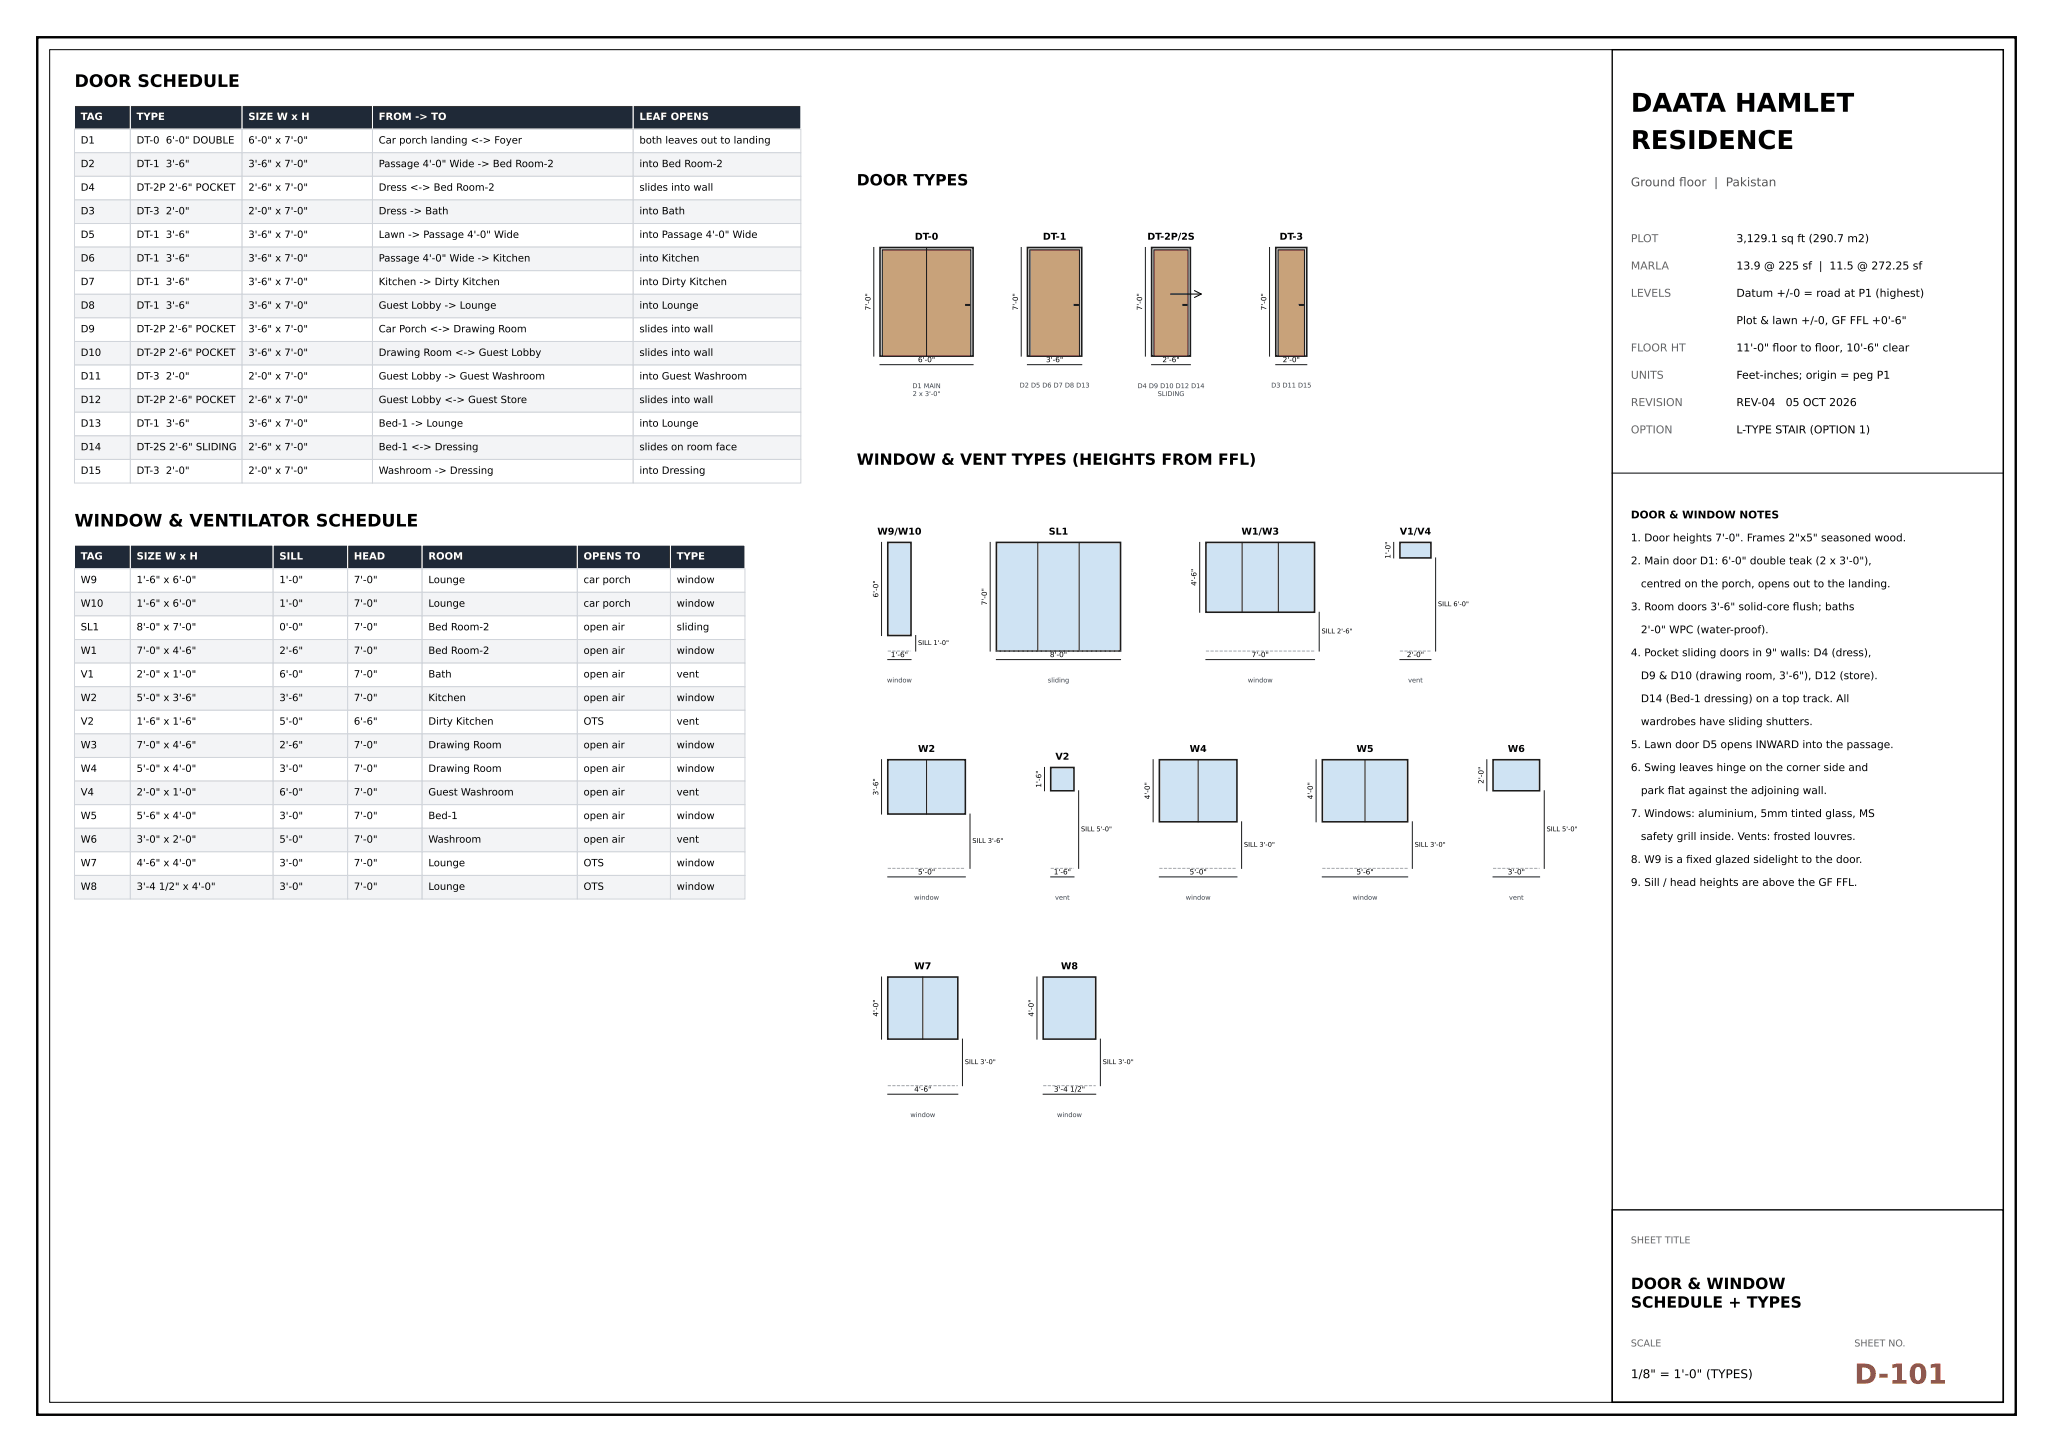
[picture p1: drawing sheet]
<svg xmlns="http://www.w3.org/2000/svg" width="420mm" height="297mm" viewBox="0 0 420 297" stroke-linecap="round" stroke-linejoin="round" font-family="sans-serif">
<defs><g id="words">
<text font-size="5.6" fill="#c0392b" x="379.3" y="283">D-101</text>
<g font-size="5.3">
<text x="333.6" y="22.9">DAATA HAMLET</text>
<text x="333.6" y="30.5">RESIDENCE</text>
</g>
<g font-size="3.5">
<text x="15.2" y="17.8">DOOR SCHEDULE</text>
<text x="15.2" y="107.7">WINDOW &amp; VENTILATOR SCHEDULE</text>
</g>
<g font-size="3.2">
<text x="175.3" y="37.9">DOOR TYPES</text>
<text x="175.3" y="95.1">WINDOW &amp; VENT TYPES (HEIGHTS FROM FFL)</text>
<text x="333.6" y="263.7">DOOR &amp; WINDOW</text>
<text x="333.6" y="267.5">SCHEDULE + TYPES</text>
</g>
<g font-size="2.5" fill="#555">
<text x="333.6" y="38.1">Ground foor | Pakistan</text>
<text x="343.5" y="38.1">l</text>
</g>
<text font-size="2.5" x="333.6" y="281.9">1/8&quot; = 1'-0&quot; (TYPES)</text>
<g font-size="2.2" fill="#666">
<text x="333.6" y="49.5">PLOT</text>
<text x="333.6" y="55.1">MARLA</text>
<text x="333.6" y="60.7">LEVELS</text>
<text x="333.6" y="71.9">FLOOR HT</text>
<text x="333.6" y="77.5">UNITS</text>
<text x="333.6" y="83.1">REVISION</text>
<text x="333.6" y="88.6">OPTION</text>
</g>
<g font-size="2.2">
<text x="355.2" y="49.5">3,129.1 sq ft (290.7 m2)</text>
<text x="355.2" y="55.1">13.9 @ 225 sf | 11.5 @ 272.25 sf</text>
<text x="355.2" y="60.7">Datum +/-0 = road at P1 (highest)</text>
<text x="355.2" y="66.3">Plot &amp; lawn +/-0, GF FFL +0'-6&quot;</text>
<text x="355.2" y="71.9">11'-0&quot; foor to foor, 10'-6&quot; clear</text>
<text x="362.6" y="71.9">l</text>
<text x="371.3" y="71.9">l</text>
<text x="355.2" y="77.5">Feet-inches; origin = peg P1</text>
<text x="355.2" y="83.1">REV-04</text>
<text x="365.3" y="83.1">05 OCT 2026</text>
<text x="355.2" y="88.6">L-TYPE STAIR (OPTION 1)</text>
<text x="333.6" y="106">DOOR &amp; WINDOW NOTES</text>
<text x="333.6" y="110.7">1. Door heights 7'-0&quot;. Frames 2&quot;x5&quot; seasoned wood.</text>
<text x="333.6" y="115.4">2. Main door D1: 6'-0&quot; double teak (2 x 3'-0&quot;),</text>
<text x="333.6" y="124.8">3. Room doors 3'-6&quot; solid-core fush; baths</text>
<text x="335.7" y="120.1">centred on the porch, opens out to the landing.</text>
<text x="366.7" y="124.8">l</text>
<text x="335.7" y="129.5">2'-0&quot; WPC (water-proof).</text>
<text x="333.6" y="134.2">4. Pocket sliding doors in 9&quot; walls: D4 (dress),</text>
<text x="335.7" y="138.9">D9 &amp; D10 (drawing room, 3'-6&quot;), D12 (store).</text>
<text x="335.7" y="143.6">D14 (Bed-1 dressing) on a top track. All</text>
<text x="335.7" y="148.3">wardrobes have sliding shutters.</text>
<text x="333.6" y="153">5. Lawn door D5 opens INWARD into the passage.</text>
<text x="333.6" y="157.7">6. Swing leaves hinge on the corner side and</text>
<text x="333.6" y="167.1">7. Windows: aluminium, 5mm tinted glass, MS</text>
<text x="335.7" y="162.4">park fat against the adjoining wall.</text>
<text x="341.2" y="162.4">l</text>
<text x="335.7" y="171.8">safety grill inside. Vents: frosted louvres.</text>
<text x="333.6" y="176.5">8. W9 is a fxed glazed sidelight to the door.</text>
<text x="344.9" y="176.5">i</text>
<text x="333.6" y="181.2">9. Sill / head heights are above the GF FFL.</text>
</g>
<g font-size="2" fill="#fff">
<text x="16.5" y="24.5">TAG</text>
<text x="27.9" y="24.5">TYPE</text>
<text x="50.8" y="24.5">SIZE W x H</text>
<text x="77.5" y="24.5">FROM -&gt; TO</text>
<text x="130.8" y="24.5">LEAF OPENS</text>
<text x="16.5" y="114.5">TAG</text>
<text x="27.9" y="114.5">SIZE W x H</text>
<text x="57.1" y="114.5">SILL</text>
<text x="72.4" y="114.5">HEAD</text>
<text x="87.6" y="114.5">ROOM</text>
<text x="119.4" y="114.5">OPENS TO</text>
<text x="138.4" y="114.5">TYPE</text>
</g>
<g font-size="2">
<text x="16.5" y="29.4">D1</text>
<text x="27.9" y="29.4">DT-0 6'-0&quot; DOUBLE</text>
<text x="50.8" y="29.4">6'-0&quot; x 7'-0&quot;</text>
<text x="77.5" y="29.4">Car porch landing &lt;-&gt; Foyer</text>
<text x="130.8" y="29.4">both leaves out to landing</text>
<text x="16.5" y="34.2">D2</text>
<text x="27.9" y="34.2">DT-1 3'-6&quot;</text>
<text x="50.8" y="34.2">3'-6&quot; x 7'-0&quot;</text>
<text x="77.5" y="34.2">Passage 4'-0&quot; Wide -&gt; Bed Room-2</text>
<text x="130.8" y="34.2">into Bed Room-2</text>
<text x="16.5" y="39">D4</text>
<text x="27.9" y="39">DT-2P 2'-6&quot; POCKET</text>
<text x="50.8" y="39">2'-6&quot; x 7'-0&quot;</text>
<text x="77.5" y="39">Dress &lt;-&gt; Bed Room-2</text>
<text x="130.8" y="39">slides into wall</text>
<text x="16.5" y="43.8">D3</text>
<text x="27.9" y="43.8">DT-3 2'-0&quot;</text>
<text x="50.8" y="43.8">2'-0&quot; x 7'-0&quot;</text>
<text x="77.5" y="43.8">Dress -&gt; Bath</text>
<text x="130.8" y="43.8">into Bath</text>
<text x="16.5" y="48.7">D5</text>
<text x="16.5" y="53.5">D6</text>
<text x="27.9" y="48.7">DT-1 3'-6&quot;</text>
<text x="27.9" y="53.5">DT-1 3'-6&quot;</text>
<text x="50.8" y="48.7">3'-6&quot; x 7'-0&quot;</text>
<text x="50.8" y="53.5">3'-6&quot; x 7'-0&quot;</text>
<text x="77.5" y="48.7">Lawn -&gt; Passage 4'-0&quot; Wide</text>
<text x="77.5" y="53.5">Passage 4'-0&quot; Wide -&gt; Kitchen</text>
<text x="130.8" y="48.7">into Passage 4'-0&quot; Wide</text>
<text x="130.8" y="53.5">into Kitchen</text>
<text x="16.5" y="58.3">D7</text>
<text x="27.9" y="58.3">DT-1 3'-6&quot;</text>
<text x="50.8" y="58.3">3'-6&quot; x 7'-0&quot;</text>
<text x="77.5" y="58.3">Kitchen -&gt; Dirty Kitchen</text>
<text x="130.8" y="58.3">into Dirty Kitchen</text>
<text x="16.5" y="63.1">D8</text>
<text x="27.9" y="63.1">DT-1 3'-6&quot;</text>
<text x="50.8" y="63.1">3'-6&quot; x 7'-0&quot;</text>
<text x="77.5" y="63.1">Guest Lobby -&gt; Lounge</text>
<text x="130.8" y="63.1">into Lounge</text>
<text x="16.5" y="68">D9</text>
<text x="27.9" y="68">DT-2P 2'-6&quot; POCKET</text>
<text x="50.8" y="68">3'-6&quot; x 7'-0&quot;</text>
<text x="77.5" y="68">Car Porch &lt;-&gt; Drawing Room</text>
<text x="130.8" y="68">slides into wall</text>
<text x="16.5" y="72.8">D10</text>
<text x="16.5" y="77.6">D11</text>
<text x="27.9" y="72.8">DT-2P 2'-6&quot; POCKET</text>
<text x="27.9" y="77.6">DT-3 2'-0&quot;</text>
<text x="50.8" y="72.8">3'-6&quot; x 7'-0&quot;</text>
<text x="50.8" y="77.6">2'-0&quot; x 7'-0&quot;</text>
<text x="77.5" y="72.8">Drawing Room &lt;-&gt; Guest Lobby</text>
<text x="77.5" y="77.6">Guest Lobby -&gt; Guest Washroom</text>
<text x="130.8" y="72.8">slides into wall</text>
<text x="130.8" y="77.6">into Guest Washroom</text>
<text x="16.5" y="82.4">D12</text>
<text x="27.9" y="82.4">DT-2P 2'-6&quot; POCKET</text>
<text x="50.8" y="82.4">2'-6&quot; x 7'-0&quot;</text>
<text x="77.5" y="82.4">Guest Lobby &lt;-&gt; Guest Store</text>
<text x="130.8" y="82.4">slides into wall</text>
<text x="16.5" y="87.3">D13</text>
<text x="27.9" y="87.3">DT-1 3'-6&quot;</text>
<text x="50.8" y="87.3">3'-6&quot; x 7'-0&quot;</text>
<text x="77.5" y="87.3">Bed-1 -&gt; Lounge</text>
<text x="130.8" y="87.3">into Lounge</text>
<text x="16.5" y="92.1">D14</text>
<text x="27.9" y="92.1">DT-2S 2'-6&quot; SLIDING</text>
<text x="50.8" y="92.1">2'-6&quot; x 7'-0&quot;</text>
<text x="77.5" y="92.1">Bed-1 &lt;-&gt; Dressing</text>
<text x="130.8" y="92.1">slides on room face</text>
<text x="16.5" y="96.9">D15</text>
<text x="27.9" y="96.9">DT-3 2'-0&quot;</text>
<text x="50.8" y="96.9">2'-0&quot; x 7'-0&quot;</text>
<text x="77.5" y="96.9">Washroom -&gt; Dressing</text>
<text x="130.8" y="96.9">into Dressing</text>
<text x="16.5" y="119.3">W9</text>
<text x="27.9" y="119.3">1'-6&quot; x 6'-0&quot;</text>
<text x="57.1" y="119.3">1'-0&quot;</text>
<text x="72.4" y="119.3">7'-0&quot;</text>
<text x="87.6" y="119.3">Lounge</text>
<text x="119.4" y="119.3">car porch</text>
<text x="138.4" y="119.3">window</text>
<text x="16.5" y="124.1">W10</text>
<text x="27.9" y="124.1">1'-6&quot; x 6'-0&quot;</text>
<text x="57.1" y="124.1">1'-0&quot;</text>
<text x="72.4" y="124.1">7'-0&quot;</text>
<text x="87.6" y="124.1">Lounge</text>
<text x="119.4" y="124.1">car porch</text>
<text x="138.4" y="124.1">window</text>
<text x="16.5" y="128.9">SL1</text>
<text x="27.9" y="128.9">8'-0&quot; x 7'-0&quot;</text>
<text x="57.1" y="128.9">0'-0&quot;</text>
<text x="72.4" y="128.9">7'-0&quot;</text>
<text x="87.6" y="128.9">Bed Room-2</text>
<text x="119.4" y="128.9">open air</text>
<text x="138.4" y="128.9">sliding</text>
<text x="16.5" y="133.8">W1</text>
<text x="27.9" y="133.8">7'-0&quot; x 4'-6&quot;</text>
<text x="57.1" y="133.8">2'-6&quot;</text>
<text x="72.4" y="133.8">7'-0&quot;</text>
<text x="87.6" y="133.8">Bed Room-2</text>
<text x="119.4" y="133.8">open air</text>
<text x="138.4" y="133.8">window</text>
<text x="16.5" y="138.6">V1</text>
<text x="16.5" y="143.4">W2</text>
<text x="27.9" y="138.6">2'-0&quot; x 1'-0&quot;</text>
<text x="27.9" y="143.4">5'-0&quot; x 3'-6&quot;</text>
<text x="57.1" y="138.6">6'-0&quot;</text>
<text x="57.1" y="143.4">3'-6&quot;</text>
<text x="72.4" y="138.6">7'-0&quot;</text>
<text x="72.4" y="143.4">7'-0&quot;</text>
<text x="87.6" y="138.6">Bath</text>
<text x="87.6" y="143.4">Kitchen</text>
<text x="119.4" y="138.6">open air</text>
<text x="119.4" y="143.4">open air</text>
<text x="138.4" y="138.6">vent</text>
<text x="138.4" y="143.4">window</text>
<text x="16.5" y="148.2">V2</text>
<text x="27.9" y="148.2">1'-6&quot; x 1'-6&quot;</text>
<text x="57.1" y="148.2">5'-0&quot;</text>
<text x="72.4" y="148.2">6'-6&quot;</text>
<text x="87.6" y="148.2">Dirty Kitchen</text>
<text x="119.4" y="148.2">OTS</text>
<text x="138.4" y="148.2">vent</text>
<text x="16.5" y="153.1">W3</text>
<text x="27.9" y="153.1">7'-0&quot; x 4'-6&quot;</text>
<text x="57.1" y="153.1">2'-6&quot;</text>
<text x="72.4" y="153.1">7'-0&quot;</text>
<text x="87.6" y="153.1">Drawing Room</text>
<text x="119.4" y="153.1">open air</text>
<text x="138.4" y="153.1">window</text>
<text x="16.5" y="157.9">W4</text>
<text x="27.9" y="157.9">5'-0&quot; x 4'-0&quot;</text>
<text x="57.1" y="157.9">3'-0&quot;</text>
<text x="72.4" y="157.9">7'-0&quot;</text>
<text x="87.6" y="157.9">Drawing Room</text>
<text x="119.4" y="157.9">open air</text>
<text x="138.4" y="157.9">window</text>
<text x="16.5" y="162.7">V4</text>
<text x="16.5" y="167.5">W5</text>
<text x="27.9" y="162.7">2'-0&quot; x 1'-0&quot;</text>
<text x="27.9" y="167.5">5'-6&quot; x 4'-0&quot;</text>
<text x="57.1" y="162.7">6'-0&quot;</text>
<text x="57.1" y="167.5">3'-0&quot;</text>
<text x="72.4" y="162.7">7'-0&quot;</text>
<text x="72.4" y="167.5">7'-0&quot;</text>
<text x="87.6" y="162.7">Guest Washroom</text>
<text x="87.6" y="167.5">Bed-1</text>
<text x="119.4" y="162.7">open air</text>
<text x="119.4" y="167.5">open air</text>
<text x="138.4" y="162.7">vent</text>
<text x="138.4" y="167.5">window</text>
<text x="16.5" y="172.4">W6</text>
<text x="27.9" y="172.4">3'-0&quot; x 2'-0&quot;</text>
<text x="57.1" y="172.4">5'-0&quot;</text>
<text x="72.4" y="172.4">7'-0&quot;</text>
<text x="87.6" y="172.4">Washroom</text>
<text x="119.4" y="172.4">open air</text>
<text x="138.4" y="172.4">vent</text>
<text x="16.5" y="177.2">W7</text>
<text x="27.9" y="177.2">4'-6&quot; x 4'-0&quot;</text>
<text x="57.1" y="177.2">3'-0&quot;</text>
<text x="72.4" y="177.2">7'-0&quot;</text>
<text x="87.6" y="177.2">Lounge</text>
<text x="119.4" y="177.2">OTS</text>
<text x="138.4" y="177.2">window</text>
<text x="16.5" y="182">W8</text>
<text x="27.9" y="182">3'-4 1/2&quot; x 4'-0&quot;</text>
<text x="57.1" y="182">3'-0&quot;</text>
<text x="72.4" y="182">7'-0&quot;</text>
<text x="87.6" y="182">Lounge</text>
<text x="119.4" y="182">OTS</text>
<text x="138.4" y="182">window</text>
</g>
<g font-size="1.9">
<text x="187.1" y="49">DT-0</text>
<text x="213.3" y="49">DT-1</text>
<text x="234.7" y="49">DT-2P/2S</text>
<text x="261.8" y="49">DT-3</text>
<text x="179.5" y="109.4">W9/W10</text>
<text x="214.5" y="109.4">SL1</text>
<text x="254" y="109.4">W1/W3</text>
<text x="286.4" y="109.4">V1/V4</text>
<text x="187.8" y="153.8">W2</text>
<text x="215.9" y="155.4">V2</text>
<text x="243.4" y="153.8">W4</text>
<text x="277.5" y="153.8">W5</text>
<text x="308.5" y="153.8">W6</text>
<text x="187" y="198.3">W7</text>
<text x="217" y="198.3">W8</text>
</g>
<g font-size="1.9" fill="#666">
<text x="333.6" y="254.3">SHEET TITLE</text>
<text x="333.6" y="275.4">SCALE</text>
<text x="379.3" y="275.4">SHEET NO.</text>
</g>
<g font-size="1.5">
<text x="178.1" y="63.5" transform="rotate(-90 178.1 63.5)">7'-0&quot;</text>
<text x="208.2" y="63.5" transform="rotate(-90 208.2 63.5)">7'-0&quot;</text>
<text x="233.6" y="63.5" transform="rotate(-90 233.6 63.5)">7'-0&quot;</text>
<text x="259" y="63.5" transform="rotate(-90 259 63.5)">7'-0&quot;</text>
<text x="187.8" y="74.1">6'-0&quot;</text>
<text x="214" y="74.1">3'-6&quot;</text>
<text x="237.8" y="74.1">2'-6&quot;</text>
<text x="262.4" y="74.1">2'-0&quot;</text>
<text x="244.8" y="119.8" transform="rotate(-90 244.8 119.8)">4'-6&quot;</text>
<text x="284.4" y="114.3" transform="rotate(-90 284.4 114.3)">1'-0&quot;</text>
<text x="179.7" y="122.2" transform="rotate(-90 179.7 122.2)">6'-0&quot;</text>
<text x="201.9" y="123.8" transform="rotate(-90 201.9 123.8)">7'-0&quot;</text>
<text x="182.2" y="134.4">1'-6&quot;</text>
<text x="214.8" y="134.4">8'-0&quot;</text>
<text x="256.1" y="134.4">7'-0&quot;</text>
<text x="287.8" y="134.4">2'-0&quot;</text>
<text x="213" y="161.1" transform="rotate(-90 213 161.1)">1'-6&quot;</text>
<text x="303.5" y="160.3" transform="rotate(-90 303.5 160.3)">2'-0&quot;</text>
<text x="179.7" y="162.7" transform="rotate(-90 179.7 162.7)">3'-6&quot;</text>
<text x="235.2" y="163.5" transform="rotate(-90 235.2 163.5)">4'-0&quot;</text>
<text x="268.6" y="163.5" transform="rotate(-90 268.6 163.5)">4'-0&quot;</text>
<text x="187.8" y="178.9">5'-0&quot;</text>
<text x="215.6" y="178.9">1'-6&quot;</text>
<text x="243.4" y="178.9">5'-0&quot;</text>
<text x="277.5" y="178.9">5'-6&quot;</text>
<text x="308.4" y="178.9">3'-0&quot;</text>
<text x="179.7" y="208" transform="rotate(-90 179.7 208)">4'-0&quot;</text>
<text x="211.5" y="208" transform="rotate(-90 211.5 208)">4'-0&quot;</text>
<text x="187" y="223.3">4'-6&quot;</text>
<text x="215.6" y="223.3">3'-4 1/2&quot;</text>
</g>
<g font-size="1.3" fill="#374151">
<text x="186.7" y="79.4">D1 MAIN</text>
<text x="186.7" y="81">2 x 3'-0&quot;</text>
<text x="208.6" y="79.3">D2 D5 D6 D7 D8 D13</text>
<text x="232.7" y="79.4">D4 D9 D10 D12 D14</text>
<text x="236.8" y="81">SLIDING</text>
<text x="260.1" y="79.3">D3 D11 D15</text>
<text x="181.4" y="139.6">window</text>
<text x="214.3" y="139.6">sliding</text>
<text x="255.3" y="139.6">window</text>
<text x="288.1" y="139.6">vent</text>
<text x="187" y="184">window</text>
<text x="215.8" y="184">vent</text>
<text x="242.6" y="184">window</text>
<text x="276.7" y="184">window</text>
<text x="308.7" y="184">vent</text>
<text x="186.2" y="228.5">window</text>
<text x="216.2" y="228.5">window</text>
</g>
<g font-size="1.3">
<text x="294.2" y="124">SILL 6'-0&quot;</text>
<text x="187.8" y="131.9">SILL 1'-0&quot;</text>
<text x="270.4" y="129.6">SILL 2'-6&quot;</text>
<text x="198.9" y="172.4">SILL 3'-6&quot;</text>
<text x="221.1" y="170">SILL 5'-0&quot;</text>
<text x="254.5" y="173.2">SILL 3'-0&quot;</text>
<text x="289.4" y="173.2">SILL 3'-0&quot;</text>
<text x="316.4" y="170">SILL 5'-0&quot;</text>
<text x="197.4" y="217.7">SILL 3'-0&quot;</text>
<text x="225.6" y="217.7">SILL 3'-0&quot;</text>
</g>
</g></defs>
<path d="M7.6 7.6h404.8v281.8h-404.8z" fill="none" stroke="#000" stroke-width=".49"/>
<path d="M10.2 10.2h399.6v276.6h-399.6zM329.8 96.8h80" fill="none" stroke="#000" stroke-width=".2"/>
<path d="M329.8 10.2h80v276.6h-80zM329.8 247.5h80v39.3h-80z" fill="none" stroke="#000" stroke-width=".28"/>
<g fill="#1f2937" stroke="#fff" stroke-width=".2">
<path d="M15.2 21.6h11.5v4.8h-11.5z"/>
<path d="M26.7 21.6h22.8v4.8h-22.8z"/>
<path d="M49.5 21.6h26.7v4.8h-26.7z"/>
<path d="M76.2 21.6h53.3v4.8h-53.3z"/>
<path d="M129.5 21.6h34.3v4.8h-34.3z"/>
</g>
<g fill="#fff" stroke="#d1d5db" stroke-width=".2">
<path d="M15.2 26.4h11.5v4.8h-11.5z"/>
<path d="M26.7 26.4h22.8v4.8h-22.8z"/>
<path d="M49.5 26.4h26.7v4.8h-26.7z"/>
<path d="M76.2 26.4h53.3v4.8h-53.3z"/>
<path d="M129.5 26.4h34.3v4.8h-34.3z"/>
</g>
<g fill="#f3f4f6" stroke="#d1d5db" stroke-width=".2">
<path d="M15.2 31.2h11.5v4.9h-11.5z"/>
<path d="M26.7 31.2h22.8v4.9h-22.8z"/>
<path d="M49.5 31.2h26.7v4.9h-26.7z"/>
<path d="M76.2 31.2h53.3v4.9h-53.3z"/>
<path d="M129.5 31.2h34.3v4.9h-34.3z"/>
</g>
<g fill="#fff" stroke="#d1d5db" stroke-width=".2">
<path d="M15.2 36.1h11.5v4.8h-11.5z"/>
<path d="M26.7 36.1h22.8v4.8h-22.8z"/>
<path d="M49.5 36.1h26.7v4.8h-26.7z"/>
<path d="M76.2 36.1h53.3v4.8h-53.3z"/>
<path d="M129.5 36.1h34.3v4.8h-34.3z"/>
</g>
<g fill="#f3f4f6" stroke="#d1d5db" stroke-width=".2">
<path d="M15.2 40.9h11.5v4.8h-11.5z"/>
<path d="M26.7 40.9h22.8v4.8h-22.8z"/>
<path d="M49.5 40.9h26.7v4.8h-26.7z"/>
<path d="M76.2 40.9h53.3v4.8h-53.3z"/>
<path d="M129.5 40.9h34.3v4.8h-34.3z"/>
</g>
<g fill="#fff" stroke="#d1d5db" stroke-width=".2">
<path d="M15.2 45.7h11.5v4.8h-11.5z"/>
<path d="M26.7 45.7h22.8v4.8h-22.8z"/>
<path d="M49.5 45.7h26.7v4.8h-26.7z"/>
<path d="M76.2 45.7h53.3v4.8h-53.3z"/>
<path d="M129.5 45.7h34.3v4.8h-34.3z"/>
</g>
<g fill="#f3f4f6" stroke="#d1d5db" stroke-width=".2">
<path d="M15.2 50.5h11.5v4.9h-11.5z"/>
<path d="M26.7 50.5h22.8v4.9h-22.8z"/>
<path d="M49.5 50.5h26.7v4.9h-26.7z"/>
<path d="M76.2 50.5h53.3v4.9h-53.3z"/>
<path d="M129.5 50.5h34.3v4.9h-34.3z"/>
</g>
<g fill="#fff" stroke="#d1d5db" stroke-width=".2">
<path d="M15.2 55.4h11.5v4.8h-11.5z"/>
<path d="M26.7 55.4h22.8v4.8h-22.8z"/>
<path d="M49.5 55.4h26.7v4.8h-26.7z"/>
<path d="M76.2 55.4h53.3v4.8h-53.3z"/>
<path d="M129.5 55.4h34.3v4.8h-34.3z"/>
</g>
<g fill="#f3f4f6" stroke="#d1d5db" stroke-width=".2">
<path d="M15.2 60.2h11.5v4.8h-11.5z"/>
<path d="M26.7 60.2h22.8v4.8h-22.8z"/>
<path d="M49.5 60.2h26.7v4.8h-26.7z"/>
<path d="M76.2 60.2h53.3v4.8h-53.3z"/>
<path d="M129.5 60.2h34.3v4.8h-34.3z"/>
</g>
<g fill="#fff" stroke="#d1d5db" stroke-width=".2">
<path d="M15.2 65h11.5v4.8h-11.5z"/>
<path d="M26.7 65h22.8v4.8h-22.8z"/>
<path d="M49.5 65h26.7v4.8h-26.7z"/>
<path d="M76.2 65h53.3v4.8h-53.3z"/>
<path d="M129.5 65h34.3v4.8h-34.3z"/>
</g>
<g fill="#f3f4f6" stroke="#d1d5db" stroke-width=".2">
<path d="M15.2 69.8h11.5v4.9h-11.5z"/>
<path d="M26.7 69.8h22.8v4.9h-22.8z"/>
<path d="M49.5 69.8h26.7v4.9h-26.7z"/>
<path d="M76.2 69.8h53.3v4.9h-53.3z"/>
<path d="M129.5 69.8h34.3v4.9h-34.3z"/>
</g>
<g fill="#fff" stroke="#d1d5db" stroke-width=".2">
<path d="M15.2 74.7h11.5v4.8h-11.5z"/>
<path d="M26.7 74.7h22.8v4.8h-22.8z"/>
<path d="M49.5 74.7h26.7v4.8h-26.7z"/>
<path d="M76.2 74.7h53.3v4.8h-53.3z"/>
<path d="M129.5 74.7h34.3v4.8h-34.3z"/>
</g>
<g fill="#f3f4f6" stroke="#d1d5db" stroke-width=".2">
<path d="M15.2 79.5h11.5v4.8h-11.5z"/>
<path d="M26.7 79.5h22.8v4.8h-22.8z"/>
<path d="M49.5 79.5h26.7v4.8h-26.7z"/>
<path d="M76.2 79.5h53.3v4.8h-53.3z"/>
<path d="M129.5 79.5h34.3v4.8h-34.3z"/>
</g>
<g fill="#fff" stroke="#d1d5db" stroke-width=".2">
<path d="M15.2 84.3h11.5v4.9h-11.5z"/>
<path d="M26.7 84.3h22.8v4.9h-22.8z"/>
<path d="M49.5 84.3h26.7v4.9h-26.7z"/>
<path d="M76.2 84.3h53.3v4.9h-53.3z"/>
<path d="M129.5 84.3h34.3v4.9h-34.3z"/>
</g>
<g fill="#f3f4f6" stroke="#d1d5db" stroke-width=".2">
<path d="M15.2 89.2h11.5v4.8h-11.5z"/>
<path d="M26.7 89.2h22.8v4.8h-22.8z"/>
<path d="M49.5 89.2h26.7v4.8h-26.7z"/>
<path d="M76.2 89.2h53.3v4.8h-53.3z"/>
<path d="M129.5 89.2h34.3v4.8h-34.3z"/>
</g>
<g fill="#fff" stroke="#d1d5db" stroke-width=".2">
<path d="M15.2 94h11.5v4.8h-11.5z"/>
<path d="M26.7 94h22.8v4.8h-22.8z"/>
<path d="M49.5 94h26.7v4.8h-26.7z"/>
<path d="M76.2 94h53.3v4.8h-53.3z"/>
<path d="M129.5 94h34.3v4.8h-34.3z"/>
</g>
<g fill="#1f2937" stroke="#fff" stroke-width=".2">
<path d="M15.2 111.5h11.5v4.8h-11.5z"/>
<path d="M26.7 111.5h29.2v4.8h-29.2z"/>
<path d="M55.9 111.5h15.2v4.8h-15.2z"/>
<path d="M71.1 111.5h15.3v4.8h-15.3z"/>
<path d="M86.4 111.5h31.7v4.8h-31.7z"/>
<path d="M118.1 111.5h19.1v4.8h-19.1z"/>
<path d="M137.2 111.5h15.2v4.8h-15.2z"/>
</g>
<g fill="#fff" stroke="#d1d5db" stroke-width=".2">
<path d="M15.2 116.3h11.5v4.9h-11.5z"/>
<path d="M26.7 116.3h29.2v4.9h-29.2z"/>
<path d="M55.9 116.3h15.2v4.9h-15.2z"/>
<path d="M71.1 116.3h15.3v4.9h-15.3z"/>
<path d="M86.4 116.3h31.7v4.9h-31.7z"/>
<path d="M118.1 116.3h19.1v4.9h-19.1z"/>
<path d="M137.2 116.3h15.2v4.9h-15.2z"/>
</g>
<g fill="#f3f4f6" stroke="#d1d5db" stroke-width=".2">
<path d="M15.2 121.2h11.5v4.8h-11.5z"/>
<path d="M26.7 121.2h29.2v4.8h-29.2z"/>
<path d="M55.9 121.2h15.2v4.8h-15.2z"/>
<path d="M71.1 121.2h15.3v4.8h-15.3z"/>
<path d="M86.4 121.2h31.7v4.8h-31.7z"/>
<path d="M118.1 121.2h19.1v4.8h-19.1z"/>
<path d="M137.2 121.2h15.2v4.8h-15.2z"/>
</g>
<g fill="#fff" stroke="#d1d5db" stroke-width=".2">
<path d="M15.2 126h11.5v4.8h-11.5z"/>
<path d="M26.7 126h29.2v4.8h-29.2z"/>
<path d="M55.9 126h15.2v4.8h-15.2z"/>
<path d="M71.1 126h15.3v4.8h-15.3z"/>
<path d="M86.4 126h31.7v4.8h-31.7z"/>
<path d="M118.1 126h19.1v4.8h-19.1z"/>
<path d="M137.2 126h15.2v4.8h-15.2z"/>
</g>
<g fill="#f3f4f6" stroke="#d1d5db" stroke-width=".2">
<path d="M15.2 130.8h11.5v4.8h-11.5z"/>
<path d="M26.7 130.8h29.2v4.8h-29.2z"/>
<path d="M55.9 130.8h15.2v4.8h-15.2z"/>
<path d="M71.1 130.8h15.3v4.8h-15.3z"/>
<path d="M86.4 130.8h31.7v4.8h-31.7z"/>
<path d="M118.1 130.8h19.1v4.8h-19.1z"/>
<path d="M137.2 130.8h15.2v4.8h-15.2z"/>
</g>
<g fill="#fff" stroke="#d1d5db" stroke-width=".2">
<path d="M15.2 135.6h11.5v4.9h-11.5z"/>
<path d="M26.7 135.6h29.2v4.9h-29.2z"/>
<path d="M55.9 135.6h15.2v4.9h-15.2z"/>
<path d="M71.1 135.6h15.3v4.9h-15.3z"/>
<path d="M86.4 135.6h31.7v4.9h-31.7z"/>
<path d="M118.1 135.6h19.1v4.9h-19.1z"/>
<path d="M137.2 135.6h15.2v4.9h-15.2z"/>
</g>
<g fill="#f3f4f6" stroke="#d1d5db" stroke-width=".2">
<path d="M15.2 140.5h11.5v4.8h-11.5z"/>
<path d="M26.7 140.5h29.2v4.8h-29.2z"/>
<path d="M55.9 140.5h15.2v4.8h-15.2z"/>
<path d="M71.1 140.5h15.3v4.8h-15.3z"/>
<path d="M86.4 140.5h31.7v4.8h-31.7z"/>
<path d="M118.1 140.5h19.1v4.8h-19.1z"/>
<path d="M137.2 140.5h15.2v4.8h-15.2z"/>
</g>
<g fill="#fff" stroke="#d1d5db" stroke-width=".2">
<path d="M15.2 145.3h11.5v4.8h-11.5z"/>
<path d="M26.7 145.3h29.2v4.8h-29.2z"/>
<path d="M55.9 145.3h15.2v4.8h-15.2z"/>
<path d="M71.1 145.3h15.3v4.8h-15.3z"/>
<path d="M86.4 145.3h31.7v4.8h-31.7z"/>
<path d="M118.1 145.3h19.1v4.8h-19.1z"/>
<path d="M137.2 145.3h15.2v4.8h-15.2z"/>
</g>
<g fill="#f3f4f6" stroke="#d1d5db" stroke-width=".2">
<path d="M15.2 150.1h11.5v4.8h-11.5z"/>
<path d="M26.7 150.1h29.2v4.8h-29.2z"/>
<path d="M55.9 150.1h15.2v4.8h-15.2z"/>
<path d="M71.1 150.1h15.3v4.8h-15.3z"/>
<path d="M86.4 150.1h31.7v4.8h-31.7z"/>
<path d="M118.1 150.1h19.1v4.8h-19.1z"/>
<path d="M137.2 150.1h15.2v4.8h-15.2z"/>
</g>
<g fill="#fff" stroke="#d1d5db" stroke-width=".2">
<path d="M15.2 154.9h11.5v4.9h-11.5z"/>
<path d="M26.7 154.9h29.2v4.9h-29.2z"/>
<path d="M55.9 154.9h15.2v4.9h-15.2z"/>
<path d="M71.1 154.9h15.3v4.9h-15.3z"/>
<path d="M86.4 154.9h31.7v4.9h-31.7z"/>
<path d="M118.1 154.9h19.1v4.9h-19.1z"/>
<path d="M137.2 154.9h15.2v4.9h-15.2z"/>
</g>
<g fill="#f3f4f6" stroke="#d1d5db" stroke-width=".2">
<path d="M15.2 159.8h11.5v4.8h-11.5z"/>
<path d="M26.7 159.8h29.2v4.8h-29.2z"/>
<path d="M55.9 159.8h15.2v4.8h-15.2z"/>
<path d="M71.1 159.8h15.3v4.8h-15.3z"/>
<path d="M86.4 159.8h31.7v4.8h-31.7z"/>
<path d="M118.1 159.8h19.1v4.8h-19.1z"/>
<path d="M137.2 159.8h15.2v4.8h-15.2z"/>
</g>
<g fill="#fff" stroke="#d1d5db" stroke-width=".2">
<path d="M15.2 164.6h11.5v4.8h-11.5z"/>
<path d="M26.7 164.6h29.2v4.8h-29.2z"/>
<path d="M55.9 164.6h15.2v4.8h-15.2z"/>
<path d="M71.1 164.6h15.3v4.8h-15.3z"/>
<path d="M86.4 164.6h31.7v4.8h-31.7z"/>
<path d="M118.1 164.6h19.1v4.8h-19.1z"/>
<path d="M137.2 164.6h15.2v4.8h-15.2z"/>
</g>
<g fill="#f3f4f6" stroke="#d1d5db" stroke-width=".2">
<path d="M15.2 169.4h11.5v4.8h-11.5z"/>
<path d="M26.7 169.4h29.2v4.8h-29.2z"/>
<path d="M55.9 169.4h15.2v4.8h-15.2z"/>
<path d="M71.1 169.4h15.3v4.8h-15.3z"/>
<path d="M86.4 169.4h31.7v4.8h-31.7z"/>
<path d="M118.1 169.4h19.1v4.8h-19.1z"/>
<path d="M137.2 169.4h15.2v4.8h-15.2z"/>
</g>
<g fill="#fff" stroke="#d1d5db" stroke-width=".2">
<path d="M15.2 174.2h11.5v4.9h-11.5z"/>
<path d="M26.7 174.2h29.2v4.9h-29.2z"/>
<path d="M55.9 174.2h15.2v4.9h-15.2z"/>
<path d="M71.1 174.2h15.3v4.9h-15.3z"/>
<path d="M86.4 174.2h31.7v4.9h-31.7z"/>
<path d="M118.1 174.2h19.1v4.9h-19.1z"/>
<path d="M137.2 174.2h15.2v4.9h-15.2z"/>
</g>
<g fill="#f3f4f6" stroke="#d1d5db" stroke-width=".2">
<path d="M15.2 179.1h11.5v4.8h-11.5z"/>
<path d="M26.7 179.1h29.2v4.8h-29.2z"/>
<path d="M55.9 179.1h15.2v4.8h-15.2z"/>
<path d="M71.1 179.1h15.3v4.8h-15.3z"/>
<path d="M86.4 179.1h31.7v4.8h-31.7z"/>
<path d="M118.1 179.1h19.1v4.8h-19.1z"/>
<path d="M137.2 179.1h15.2v4.8h-15.2z"/>
</g>
<path d="M180 50.6h19.1v22.2h-19.1z" fill="#e9dcc9" stroke="#1b1b1b" stroke-width=".32"/>
<path d="M180.5 51.1h18.1v21.7h-18.1z" fill="#c8a27a" stroke="#1b1b1b" stroke-width=".2"/>
<path d="M210.2 50.6h11.1v22.2h-11.1z" fill="#e9dcc9" stroke="#1b1b1b" stroke-width=".32"/>
<path d="M210.7 51.1h10.1v21.7h-10.1z" fill="#c8a27a" stroke="#1b1b1b" stroke-width=".2"/>
<path d="M235.6 50.6h7.9v22.2h-7.9z" fill="#e9dcc9" stroke="#1b1b1b" stroke-width=".32"/>
<path d="M236.1 51.1h6.9v21.7h-6.9z" fill="#c8a27a" stroke="#1b1b1b" stroke-width=".2"/>
<path d="M261 50.6h6.3v22.2h-6.3z" fill="#e9dcc9" stroke="#1b1b1b" stroke-width=".32"/>
<path d="M261.5 51.1h5.4v21.7h-5.4z" fill="#c8a27a" stroke="#1b1b1b" stroke-width=".2"/>
<g fill="#cfe3f3" stroke="#1b1b1b" stroke-width=".32">
<path d="M181.6 110.9h4.8v19.1h-4.8z"/>
<path d="M203.8 110.9h25.4v22.3h-25.4z"/>
<path d="M246.7 110.9h22.2v14.3h-22.2z"/>
<path d="M286.4 110.9h6.3v3.2h-6.3z"/>
<path d="M181.6 155.4h15.9v11.1h-15.9z"/>
<path d="M214.9 157h4.8v4.7h-4.8z"/>
<path d="M237.2 155.4h15.8v12.7h-15.8z"/>
<path d="M270.5 155.4h17.5v12.7h-17.5z"/>
<path d="M305.4 155.4h9.6v6.3h-9.6z"/>
<path d="M181.6 199.8h14.3v12.7h-14.3z"/>
<path d="M213.4 199.8h10.8v12.7h-10.8z"/>
</g>
<path d="M197.6 62.4h.7M219.9 62.4h.6M242.1 62.4h.6M265.9 62.4h.6" fill="none" stroke="#1b1b1b" stroke-width=".42"/>
<g fill="none" stroke="#1b1b1b" stroke-width=".2">
<path d="M178.8 50.6v22.2M208.9 50.6v22.2M234.3 50.6v22.2M259.7 50.6v22.2M180 74.6h19.1M210.2 74.6h11.1M235.6 74.6h7.9M261 74.6h6.3M180.3 110.9v19.1M202.6 110.9v22.3M212.3 110.9v22.3M220.8 110.9v22.3"/>
<path d="M245.4 110.9v14.3M254.1 110.9v14.3M261.5 110.9v14.3M285.1 110.9v3.2M293.7 114.1v19.1M181.6 134.9h4.8M187.3 130v3.2M203.8 134.9h25.4M246.7 134.9h22.2M269.9 125.2v8M286.4 134.9h6.3M180.3 155.4v11.1"/>
<path d="M189.5 155.4v11.1M213.7 157v4.7M235.9 155.4v12.7M245.1 155.4v12.7M269.2 155.4v12.7M279.2 155.4v12.7M304.2 155.4v6.3M181.6 179.4h15.9M198.4 166.5v11.1M214.9 179.4h4.8M220.7 161.7v15.9M237.2 179.4h15.8"/>
<path d="M254 168.1v9.5M270.5 179.4h17.5M288.9 168.1v9.5M305.4 179.4h9.6M315.9 161.7v15.9M180.3 199.8v12.7M188.8 199.8v12.7M212.1 199.8v12.7M196.9 212.5v9.6M225.1 212.5v9.6M181.6 223.8h14.3M213.4 223.8h10.8"/>
</g>
<path d="M189.5 50.6v22.2" fill="none" stroke="#1b1b1b" stroke-width=".21"/>
<path d="M181.6 133.2h4.8M203.8 133.2h25.4M246.7 133.2h22.2M286.4 133.2h6.3M181.6 177.6h15.9M214.9 177.6h4.8M237.2 177.6h15.8M270.5 177.6h17.5M305.4 177.6h9.6M181.6 222.1h14.3M213.4 222.1h10.8" fill="none" stroke="#9ca3af" stroke-width=".2" stroke-dasharray=".7 .3" stroke-linecap="butt"/>
<path d="M244.3 59.4l1.5 .7-1.5 .8M239.5 60.1h6.3" fill="none" stroke="#000" stroke-width=".21"/>
<use href="#words"/>
</svg>
